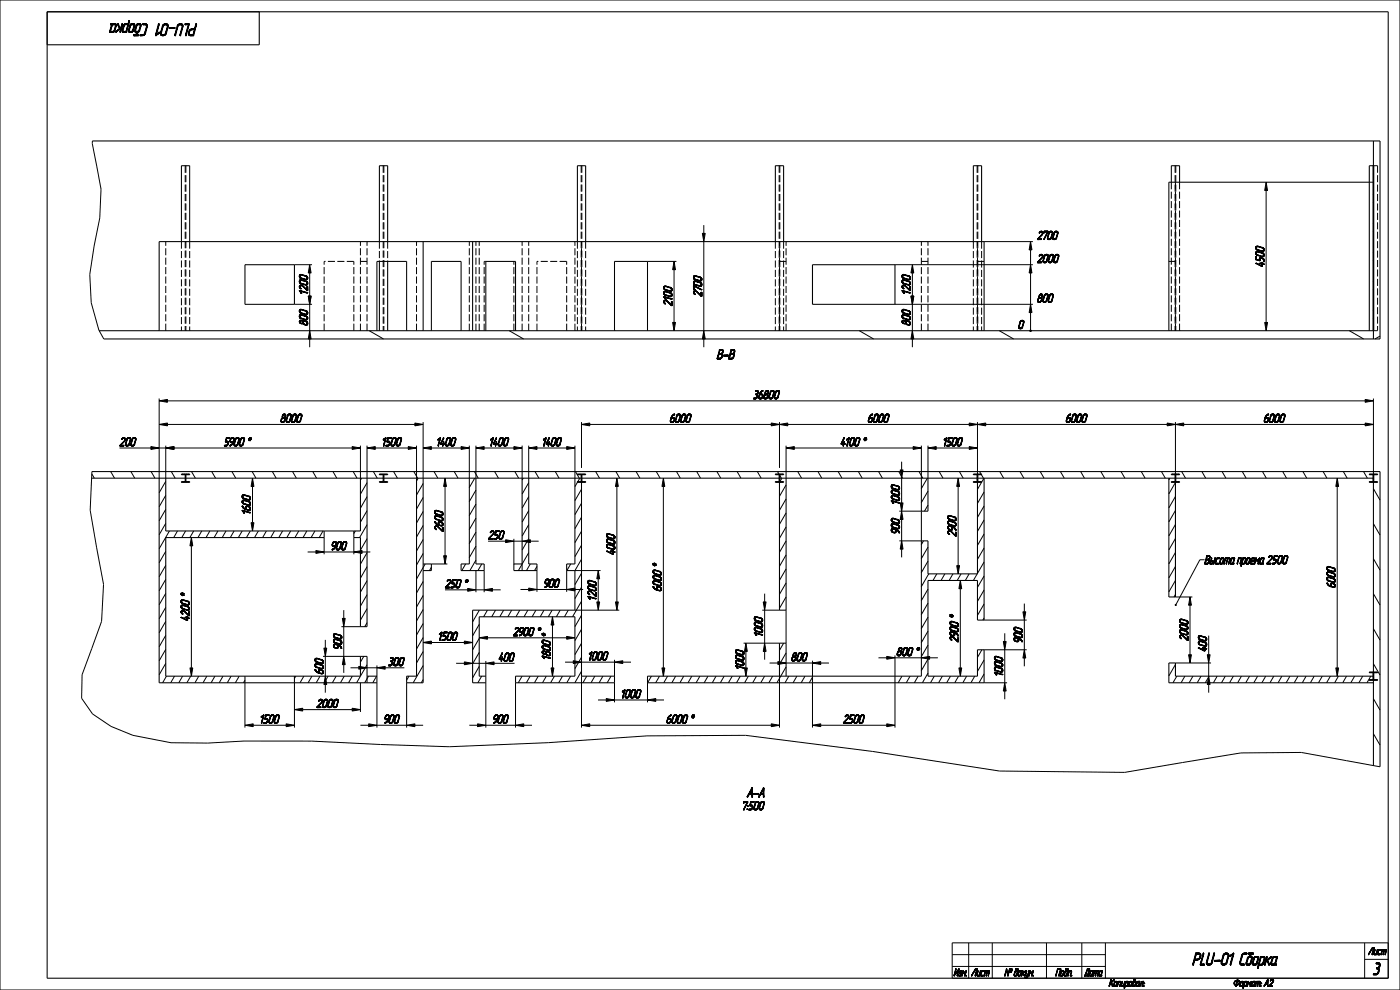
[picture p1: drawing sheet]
<svg xmlns="http://www.w3.org/2000/svg" width="594mm" height="420mm" viewBox="0 0 594 420" stroke-linecap="round" stroke-linejoin="round" font-family="sans-serif">
<defs><g id="words">
<g font-size="7.3">
<text x="67.2" y="10.1" transform="rotate(-180 67.2 10.1)">Сборка</text>
<text x="87.4" y="10.1" transform="rotate(-180 87.4 10.1)">PLU-01</text>
<text x="502.1" y="409.4">PLU-01</text>
<text x="521.3" y="409.4">Сборка</text>
<text x="581.9" y="413.5">3</text>
</g>
<g font-size="5.9">
<text x="301.6" y="152.3">B-B</text>
<text x="313.4" y="338.2">A-A</text>
</g>
<g font-size="5.1">
<text x="440" y="101.6">2700</text>
<text x="440" y="111.4">2000</text>
<text x="536.3" y="113.2" transform="rotate(-90 536.3 113.2)">4500</text>
<text x="130.5" y="125" transform="rotate(-90 130.5 125)">1200</text>
<text x="297.7" y="125.9" transform="rotate(-90 297.7 125.9)">2700</text>
<text x="386.2" y="125" transform="rotate(-90 386.2 125)">1200</text>
<text x="285.1" y="129.9" transform="rotate(-90 285.1 129.9)">2100</text>
<text x="440" y="128.2">800</text>
<text x="130.5" y="138.2" transform="rotate(-90 130.5 138.2)">800</text>
<text x="386.2" y="138.2" transform="rotate(-90 386.2 138.2)">800</text>
<text x="432" y="139.4">0</text>
<text x="319.5" y="169.2">36800</text>
<text x="118.9" y="179.2">8000</text>
<text x="284.2" y="179.2">6000</text>
<text x="368.2" y="179.2">6000</text>
<text x="452.2" y="179.2">6000</text>
<text x="536.2" y="179.2">6000</text>
<text x="50.7" y="189.2">200</text>
<text x="95" y="189.2">5900*</text>
<text x="162.1" y="189.2">1500</text>
<text x="185.2" y="189.2">1400</text>
<text x="207.6" y="189.2">1400</text>
<text x="230" y="189.2">1400</text>
<text x="356.6" y="189.2">4100*</text>
<text x="400.1" y="189.2">1500</text>
<text x="381.7" y="214.1" transform="rotate(-90 381.7 214.1)">1000</text>
<text x="106.3" y="218.2" transform="rotate(-90 106.3 218.2)">1600</text>
<text x="188" y="225.6" transform="rotate(-90 188 225.6)">2600</text>
<text x="381.7" y="226.5" transform="rotate(-90 381.7 226.5)">900</text>
<text x="405.6" y="227.6" transform="rotate(-90 405.6 227.6)">2900</text>
<text x="140.5" y="233.3">900</text>
<text x="207.1" y="228.7">250</text>
<text x="260.9" y="235.3" transform="rotate(-90 260.9 235.3)">4000</text>
<text x="511.1" y="239.2">Высота проема 2500</text>
<text x="188.8" y="249.4">250*</text>
<text x="230.8" y="249.2">900</text>
<text x="280.6" y="250.9" transform="rotate(-90 280.6 250.9)">6000*</text>
<text x="566.5" y="249.4" transform="rotate(-90 566.5 249.4)">6000</text>
<text x="252.9" y="254.7" transform="rotate(-90 252.9 254.7)">1200</text>
<text x="80.3" y="263.4" transform="rotate(-90 80.3 263.4)">4200*</text>
<text x="217.7" y="269.7">2900*</text>
<text x="145" y="275.5" transform="rotate(-90 145 275.5)">900</text>
<text x="185.9" y="271.7">1500</text>
<text x="323.6" y="270.1" transform="rotate(-90 323.6 270.1)">1000</text>
<text x="406.6" y="272.5" transform="rotate(-90 406.6 272.5)">2900*</text>
<text x="433.7" y="272.7" transform="rotate(-90 433.7 272.7)">900</text>
<text x="504" y="271.9" transform="rotate(-90 504 271.9)">2000</text>
<text x="211.6" y="280.5">400</text>
<text x="233.5" y="280" transform="rotate(-90 233.5 280)">1800*</text>
<text x="249.5" y="280">1000</text>
<text x="335.6" y="280.4">800</text>
<text x="380.4" y="278.2">800*</text>
<text x="512" y="276.4" transform="rotate(-90 512 276.4)">400</text>
<text x="137.2" y="286.1" transform="rotate(-90 137.2 286.1)">600</text>
<text x="164.6" y="282.4">300</text>
<text x="315.6" y="284.1" transform="rotate(-90 315.6 284.1)">1000</text>
<text x="425.4" y="286.9" transform="rotate(-90 425.4 286.9)">1000</text>
<text x="263.5" y="296.1">1000</text>
<text x="134.3" y="300.2">2000</text>
<text x="110.3" y="306.8">1500</text>
<text x="162.9" y="306.8">900</text>
<text x="209.1" y="306.8">900</text>
<text x="282.7" y="306.8">6000*</text>
<text x="357.7" y="306.8">2500</text>
<text x="311.5" y="343.6">7:500</text>
</g>
<g font-size="4.4">
<text x="580.6" y="405">Лист</text>
<text x="402.6" y="414">Изм.</text>
<text x="411" y="414">Лист</text>
<text x="422.5" y="414">№ докум.</text>
<text x="445.6" y="414">Подп.</text>
<text x="459.2" y="414">Дата</text>
<text x="470.5" y="418.5">Копировал:</text>
<text x="537.4" y="418.5">Формат: А2</text>
</g>
</g></defs>
<g fill="#000">
<path d="M537.2 77.3l.6 3.5h-1.2zM286 110.9l.6 3.5h-1.2zM298 99h1.2l-.6 3.5zM437.2 112.3l.6 3.5h-1.2zM437.2 102.5l.6 3.5h-1.2zM130.8 125.6h1.2l-.6 3.5zM386.5 125.6h1.2l-.6 3.5zM437.2 129.1l.6 3.5h-1.2zM131.4 140.3l.6 3.5h-1.2zM285.4 136.8h1.2l-.6 3.5zM298.6 140.3l.6 3.5h-1.2zM387.1 140.3l.6 3.5h-1.2z"/>
<path d="M437 140.2l.4-.1v.4zM536.6 136.8h1.2l-.6 3.5zM67.5 170.1l3.5-.6v1.2zM579.2 169.5l3.5 .6-3.5 .6zM67.5 180.1l3.5-.6v1.2zM64 189.5l3.5 .6-3.5 .6zM70.3 190.1l3.5-.6v1.2zM149.4 189.5l3.5 .6-3.5 .6zM155.7 190.1l3.5-.6v1.2zM173.2 189.5l3.5 .6-3.5 .6zM179.5 190.1l3.5-.6v1.2zM176 179.5l3.5 .6-3.5 .6z"/>
<path d="M195.6 189.5l3.5 .6-3.5 .6zM201.9 190.1l3.5-.6v1.2zM218 189.5l3.5 .6-3.5 .6zM224.3 190.1l3.5-.6v1.2zM240.4 189.5l3.5 .6-3.5 .6zM246.7 180.1l3.5-.6v1.2zM330.7 180.1l3.5-.6v1.2zM327.2 179.5l3.5 .6-3.5 .6zM333.5 190.1l3.5-.6v1.2zM387.4 189.5l3.5 .6-3.5 .6zM393.7 190.1l3.5-.6v1.2zM414.7 180.1l3.5-.6v1.2z"/>
<path d="M411.2 179.5l3.5 .6-3.5 .6zM411.2 189.5l3.5 .6-3.5 .6zM498.7 180.1l3.5-.6v1.2zM495.2 179.5l3.5 .6-3.5 .6zM579.2 179.5l3.5 .6-3.5 .6zM107.1 202.9l.6 3.5h-1.2zM188.8 202.9l.6 3.5h-1.2zM261.7 202.9l.6 3.5h-1.2zM281.5 202.9l.6 3.5h-1.2zM381.9 213.4h1.2l-.6 3.5zM381.9 199.4h1.2l-.6 3.5zM406.5 202.9l.6 3.5h-1.2z"/>
<path d="M567.4 202.9l.6 3.5h-1.2zM81.2 228.1l.6 3.5h-1.2zM106.5 221.8h1.2l-.6 3.5zM134 233.6l3.5 .6-3.5 .6zM150.1 234.2l3.5-.6v1.2zM188.2 235.8h1.2l-.6 3.5zM214.5 229l3.5 .6-3.5 .6zM221.5 229.6l3.5-.6v1.2zM382.5 229.5l.6 3.5h-1.2zM198.4 249.6l3.5 .6-3.5 .6zM205.4 250.2l3.5-.6v1.2zM224.3 249.5l3.5 .6-3.5 .6z"/>
<path d="M240.4 250.1l3.5-.6v1.2zM253.2 255.4h1.2l-.6 3.5zM261.1 255.4h1.2l-.6 3.5zM323.8 255.4h1.2l-.6 3.5zM405.9 240h1.2l-.6 3.5zM407.5 246.3l.6 3.5h-1.2zM498.6 256.6l.4-.1v.4zM504.9 253.3l.6 3.5h-1.2zM137.4 275h1.2l-.6 3.5zM145.3 262.4h1.2l-.6 3.5zM145.9 278.5l.6 3.5h-1.2zM179.5 272.6l3.5-.6v1.2z"/>
<path d="M197 272l3.5 .6-3.5 .6zM203.3 270.6l3.5-.6v1.2zM234.4 261.7l.6 3.5h-1.2zM240.4 270l3.5 .6-3.5 .6zM324.4 272.9l.6 3.5h-1.2zM376.2 278.5l3.5 .6-3.5 .6zM390.9 279.1l3.5-.6v1.2zM425.7 272.2h1.2l-.6 3.5zM434.6 275.7l.6 3.5h-1.2zM434 259.6h1.2l-.6 3.5zM80.6 283.4h1.2l-.6 3.5zM138 286.9l.6 3.5h-1.2z"/>
<path d="M152.2 282.7l3.5 .6-3.5 .6zM159.9 283.3l3.5-.6v1.2zM197 280.8l3.5 .6-3.5 .6zM206.1 281.4l3.5-.6v1.2zM233.8 283.4h1.2l-.6 3.5zM243.2 280.3l3.5 .6-3.5 .6zM257.2 296.4l3.5 .6-3.5 .6zM260.7 280.9l3.5-.6v1.2zM274.7 297l3.5-.6v1.2zM280.9 283.4h1.2l-.6 3.5zM315.9 283.4h1.2l-.6 3.5zM330 280.7l3.5 .6-3.5 .6z"/>
<path d="M344.7 281.3l3.5-.6v1.2zM406.9 283.4h1.2l-.6 3.5zM426.3 289.7l.6 3.5h-1.2zM504.3 277.8h1.2l-.6 3.5zM512.8 286.9l.6 3.5h-1.2zM512.2 277.8h1.2l-.6 3.5zM566.8 283.4h1.2l-.6 3.5zM103.9 307.7l3.5-.6v1.2zM121.4 307.1l3.5 .6-3.5 .6zM124.9 301.1l3.5-.6v1.2zM149.4 300.5l3.5 .6-3.5 .6zM156.4 307.1l3.5 .6-3.5 .6z"/>
<path d="M172.5 307.7l3.5-.6v1.2zM202.6 307.1l3.5 .6-3.5 .6zM218.7 307.7l3.5-.6v1.2zM246.7 307.7l3.5-.6v1.2zM327.2 307.1l3.5 .6-3.5 .6zM344.7 307.7l3.5-.6v1.2zM376.2 307.1l3.5 .6-3.5 .6zM523.5 417.1l.3-.1zM523.5 417.2l.3-.1zM523.5 417.3h.3zM523.6 417l.2-.2zM523.6 417.5h.3z"/>
<path d="M523.6 416.8l.3-.1zM523.6 417.6h.4zM523.7 416.6l.3-.1zM523.7 417.6h.5zM523.8 416.5l.2-.1zM523.5 417.1h.3zM523.5 417.2l.3 .1zM523.6 417h.2zM523.6 416.8v.2zM523.9 416.3l.4-.1zM523.6 416.8l.3-.2zM523.7 416.6h.2z"/>
<path d="M523.9 417.8h1.3zM524 416.2h.5zM523.8 416.5l.4-.2zM523.9 416.3h.3zM523.8 417.7h.5zM524.2 416.1h1.6zM524.1 417.9l.9-.1zM523.8 417.7h.7zM524.6 417.9l-.3 .5zM524.3 418.5l.2-.1zM524.4 416h1.3zM523.9 416.3l.5-.1z"/>
<path d="M524 416.2h.4zM524.2 417.9l.8-.1zM525.1 416.2l-.4 1.5h-.2zM523.8 417.7h.9zM524.5 415.9h1zM524.3 418.4h.2zM524.5 416.2l1.3-.1zM524.4 417.9l.6-.1zM524.4 417.9l-.1 .5zM523.8 417.7h1.1zM524.6 416.2l1.2-.1zM524.6 417.9l.4-.1z"/>
<path d="M525.2 415.6l-.3 .3zM524.5 415.9h.6zM524.5 415.9h.4zM524.9 417.7l.6-.1zM525 415.6h.2zM524.9 416.2l.9-.1zM524.9 416.2h.2l-.6 1.5zM524.5 415.9h.8zM524.1 417.9l1-.1zM523.9 417.8h1.2zM525.2 417.6l.5-.1zM525 415.6h.2l-.3 .3z"/>
<path d="M525.1 416.2l.7-.1zM523.8 417.7h1.6zM523.9 417.8l1.5-.1zM525.3 416.2l.5-.1zM525.4 416.2h.5zM525.5 417.3h.3zM525.4 417.5l.4-.2zM524.4 416l1.1-.1zM525 417.6h.5zM525.6 417.3l.3-.1zM525.5 416.2h.4zM525.6 416.2l.4 .1z"/>
<path d="M524.2 416.1l1.5-.1zM525.7 417.1l.2-.1zM525.3 417.5h.4zM525.7 416.3l.3 .1zM525.7 417l.3-.2zM525.8 416.4l.2 .1zM525.8 416.8l.2-.1zM524 416.2l1.8-.1zM525.8 416.6l.2-.1zM525.8 416.7l.2-.1zM525.7 417.1l.2 .1zM525.8 416.8h.2l-.3 .2z"/>
<path d="M526.6 416.8l-.4 1.3h-.2zM526 418.2h.3zM526 418.3h.4zM525.8 416.6h.2zM525.8 416.7h.2zM526.1 418.4l1.1-.1zM526.1 418.5l1-.1zM526.2 418.5h.8zM526 418.2l.2-.1zM526 418.1h.2zM526 418.3h.3zM526.3 416.8l.3-.1z"/>
<path d="M526.3 418.5h.6zM526.4 416.7l.3-.1zM526.4 416.6h.3zM526.1 418.4l.7-.1zM526.5 416.5l1-.1zM526.5 416.5h1.1zM526.3 416.8h.3l-.6 1.3zM526.4 416.7h.2zM526.7 416.4h.8zM526.5 416.6l1.1-.1zM526.4 416.6h.4zM526.8 418.3l.4-.1z"/>
<path d="M526.7 416.4h.6zM526.2 418.5h.7zM527 418.2h.3zM526.1 418.5h.9zM527.1 418.2l.2-.1zM527.6 416.8l-.3 1.3h-.2zM526.1 418.4h1zM526.8 416.6l.8-.1zM527.2 416.6h.4zM526.9 418.3l.3-.1zM526.7 416.4h.7zM527.1 418.1h.2z"/>
<path d="M527.7 418.5l-.3 .7zM527.3 416.6h.3zM527.4 416.6h.2zM527.4 416.7h.2zM527.4 416.8l.2-.1zM526.6 416.4h.9zM527.4 416.6l.2 .1zM527.4 416.8h.2l-.5 1.3zM527.8 418.3h.6l-.7 .2zM527.8 418.3l-.4 .9zM528 416.5h1.2zM528.1 416.4h1z"/>
<path d="M528.1 416.4h.8zM528.2 416.6l-.8 2.6zM528 416.5l-.6 2.7zM527.7 418.5h.9zM527.7 418.5l.8-.2zM528.5 418.3l.4-.1zM527.7 418.5l1.1-.2zM528.6 418.2h.3zM527.7 418.5h1zM528.7 418.2l.2-.1zM529.3 416.8l-.4 1.3h-.2zM527.7 418.5l1-.1z"/>
<path d="M528.2 416.6l1-.1zM528.9 416.6h.4zM528.7 418.2h.2zM528.1 416.4h.9zM528.7 418.1h.2zM529 416.6h.3zM529 416.7h.3zM529 416.8l.3-.1zM529.7 416.8l-.6 1.6zM529.1 418.4h.2zM529 416.6l.3 .1zM529 416.8h.3l-.6 1.3z"/>
<path d="M529.5 416.5l.3-.1-.1 .4zM529.8 416.4l.3 .8-.4-.4zM529.5 416.5l.2 .3-.6 1.6zM530.1 417.2l.6-.4-.8 .7zM529.9 417.5l.8-.7zM529.7 416.8l.4 .4-.2 .3zM531.1 416.5l-.8 1.9zM531.1 416.5l-.5 1.9h-.3zM530.3 418.5l.3-.1zM530.3 418.4h.3zM531.5 416.8l-.4 1.3h-.2zM530.9 418.2h.3z"/>
<path d="M530.9 418.3h.4zM530.1 417.2l1-.8zM530.9 416.4l-.8 .8zM530.1 417.2l1-.7zM531 418.5l.9-.1zM531.1 418.5l.8-.1zM530.9 418.2l.2-.1zM530.9 418.1h.2zM530.9 418.3h.3zM531.2 416.8l.3-.1zM531.2 418.5h.7zM531.3 416.7l.3-.1z"/>
<path d="M531.3 416.6h.3zM530.9 418.4l.8-.1zM531.4 416.6l1.2-.1zM531.2 416.8h.3l-.6 1.3zM531.3 416.7h.2zM531.5 416.4h1.1zM531.6 416.4h1zM531.3 416.6h.4zM531.4 416.6h.3zM531.7 418.3h.6zM530.9 418.4l1.4-.1zM531.6 416.4h.9z"/>
<path d="M531.8 418.3l.4-.1zM531.8 418.3h.4zM531.1 418.5h.8zM532 418.2h.2zM532.4 416.6l.2-.1-.6 1.6zM532.6 416.5l-.4 1.6h-.2zM530.9 418.4h1.5zM532 418.4h.4zM531 418.5l1-.1zM530.9 418.4h1.1zM532.1 418.4h.3zM532.1 418.5l.3-.1z"/>
<path d="M532 418.2l.2-.1zM532 418.1h.2zM531.9 418.2h.3zM531.7 418.3h.5zM530.9 418.4l1.5-.1zM532.1 418.5h.2zM531.7 416.6l.9-.1zM533.2 416.6l-.5 1.8h-.2zM532.5 418.4h.2zM532.5 418.5h.2zM531.4 416.5l1.2-.1zM532.5 418.4l.2 .1z"/>
<path d="M533 416.5h1.8zM533 416.4h1.7zM533 416.4h1.5zM533 416.5l-.5 1.9zM534 416.6l-.6 1.8zM533.4 418.5l.2-.1zM533.4 418.5h.2zM533.2 416.6l1.6-.1zM533.8 416.6l1-.1zM533.8 416.6h.2l-.6 1.8zM534.2 418.5l.2-.1zM534.8 416.8l-.6 1.6z"/>
<path d="M534 416.6l.8-.1zM534.5 416.6h.3zM533 416.4h1.6zM534.6 416.6l.3 .1zM534.6 416.7h.3zM534.6 416.8l.3-.1zM534.6 416.8l-.4 1.6zM534.8 418.3h.3zM534.9 418.3l.2-.1zM535.1 417.2h.3zM535.1 417.3l.2-.1z"/>
</g>
<g fill="none" stroke="#000" stroke-width=".42">
<path d="M0 0h594v420h-594zM39.2 59.8l-.1 1 3.8 19.4-.6 12.2-2.4 12-1.8 12.1 .6 11.9 3.2 11.6 2.1 3.8M537.2 77.3l.6 3.5h-1.2zM582.7 70.3l-.1 .1M582.9 73.7l-.3 .2M298 99h1.2l-.6 3.5zM298.6 95.5v3.5M537.2 80.8v56M582.9 82.4l-.3 .3M582.9 85.9l-.3 .3M582.9 94.7l-.3 .2M582.9 98.2l-.3 .2"/>
<path d="M124.9 112.3h7.5M131.4 115.8v9.8M274.7 110.9h12.3M286 110.9l.6 3.5h-1.2zM286 114.4v22.4M298.6 102.5v37.8M379.7 112.3h58.5M387.1 115.8v9.8M417.5 102.5h20.7M437.2 112.3l.6 3.5h-1.2zM437.2 102.5l.6 3.5h-1.2zM437.2 106v34.3"/>
<path d="M582.9 106.9l-.3 .3M582.9 110.4l-.3 .3M582.9 119.2l-.3 .3M124.9 129.1h7.5M130.8 125.6h1.2l-.6 3.5zM131.4 129.1v18.2M285.4 136.8h1.2l-.6 3.5zM379.7 129.1h58.5M386.5 125.6h1.2l-.6 3.5zM387.1 129.1v18.2M437.2 129.1l.6 3.5h-1.2zM536.6 136.8h1.2l-.6 3.5z"/>
<path d="M582.9 122.7l-.3 .3M582.9 131.4l-.3 .3M582.9 134.9l-.3 .3M131.4 140.3l.6 3.5h-1.2zM156.7 140.3l6 3.5M216.1 140.3l6 3.5M298.6 140.3l.6 3.5h-1.2zM298.6 143.8v3.5M364.6 140.3l6 3.5M387.1 140.3l.6 3.5h-1.2zM424 140.3l6.1 3.5M437 140.2l.4-.1v.4z"/>
<path d="M572.5 140.3l6.1 3.5M585.5 142.6l-2.1 1.2M67.5 170.1l3.5-.6v1.2zM67.5 169.1v33.8M71 170.1h508.2M176 179.5l3.5 .6-3.5 .6zM179.5 179.1v23.8M246.7 179.1v19.4M327.2 179.5l3.5 .6-3.5 .6zM330.7 179.1v19.4M411.2 179.5l3.5 .6-3.5 .6zM414.7 179.1v23.8"/>
<path d="M495.2 179.5l3.5 .6-3.5 .6zM498.7 179.1v23.8M579.2 169.5l3.5 .6-3.5 .6zM579.2 179.5l3.5 .6-3.5 .6zM582.7 169.1v33.8M50.7 190.1h19.6M64 189.5l3.5 .6-3.5 .6zM67.5 180.1l3.5-.6v1.2zM70.3 190.1l3.5-.6v1.2zM70.3 189.1v13.8M71 180.1h105M73.8 190.1h75.6"/>
<path d="M149.4 189.5l3.5 .6-3.5 .6zM152.9 189.1v13.8M155.7 190.1l3.5-.6v1.2zM155.7 189.1v13.8M159.2 190.1h14M173.2 189.5l3.5 .6-3.5 .6zM176.7 189.1v13.8M179.5 190.1l3.5-.6v1.2zM183 190.1h12.6M195.6 189.5l3.5 .6-3.5 .6zM199.1 189.1v13.8M201.9 190.1l3.5-.6v1.2z"/>
<path d="M201.9 189.1v13.8M205.4 190.1h12.6M218 189.5l3.5 .6-3.5 .6zM221.5 189.1v13.8M224.3 190.1l3.5-.6v1.2zM224.3 189.1v13.8M227.8 190.1h12.6M240.4 189.5l3.5 .6-3.5 .6zM243.9 189.1v13.8M246.7 180.1l3.5-.6v1.2zM250.2 180.1h77M330.7 180.1l3.5-.6v1.2z"/>
<path d="M333.5 190.1l3.5-.6v1.2zM333.5 189.1v13.8M334.2 180.1h77M337 190.1h50.4M381.9 199.4h1.2l-.6 3.5zM382.5 195.9v3.5M387.4 189.5l3.5 .6-3.5 .6zM390.9 189.1v13.8M393.7 190.1l3.5-.6v1.2zM393.7 189.1v13.8M397.2 190.1h14M411.2 189.5l3.5 .6-3.5 .6z"/>
<path d="M414.7 180.1l3.5-.6v1.2zM418.2 180.1h77M498.7 180.1l3.5-.6v1.2zM502.2 180.1h77M39 201l1 1.9M39 200.1l-.7 16.3 5.6 31.5-.8 15.7-8.3 22.6-.2 10 4.7 6.7 7.8 5.3 9.3 3.8 16.2 3.1 15.6 .1 15.4-.8h28.7l29.1 1.4 29.2 1 42-1.7 41.9-2.9 41.9-.2 53.9 6.8 53.8 8.3 53.1 .6 49.3-8.3 25.6-.2 33.4 6.1M47 200.1l1.6 2.8M55.5 200.1l1.7 2.8M64.1 200.1l1.6 2.8M67.7 202.9l-.2 .2M70.3 204.2l-2.8 4.9M70.3 210.1l-2.8 4.9"/>
<path d="M70.3 216.1l-2.8 4.8M72.7 200.1l1.6 2.8M77 204.6h.1M77 204.4l.3 .2M77 201.3l.2 .1M77.3 201.1l.5 .3M77.3 204.3l.5 .3M77.5 201.1l.5 .3M77.6 204.3l.4 .3M78.1 201.1l.8 .5M78.1 204.3l.5 .3M78.3 201.1l.6 .3"/>
<path d="M78.3 204.3l.5 .3M78.6 204.1l.8 .5M78.6 204l.3 .2M78.6 203.7l.3 .2M78.6 203.6l.3 .1M78.6 203.2l.3 .2M78.6 203.1l.3 .2M78.6 202.8l.3 .1M78.6 202.7l.3 .1M78.6 202.3l.3 .2M78.6 202.2l.3 .2M78.6 201.9l.3 .1"/>
<path d="M78.6 201.7l.3 .2M78.8 201.1l.5 .3M79.1 201.1l.5 .3M79.1 204.3l.5 .3M79.6 201.1l.5 .3M79.7 204.3l.5 .3M79.9 201.1l.4 .3M79.9 204.3l.5 .3M80.4 201.1h.1M81.3 200.1l1.6 2.8M89.8 200.1l1.7 2.8M98.4 200.1l1.6 2.8"/>
<path d="M107 200.1l1.6 2.8M107.1 202.9l.6 3.5h-1.2zM107.1 206.4v15.4M115.6 200.1l1.6 2.8M124.1 200.1l1.6 2.8M132.7 200.1l1.6 2.8M141.3 200.1l1.6 2.8M149.9 200.1l1.6 2.8M153.4 202.9l-.5 .8M155.7 204.8l-2.8 4.8M155.7 210.7l-2.8 4.9M155.7 216.7l-2.8 4.8"/>
<path d="M158.4 200.1l1.6 2.8M161 201.1v.1M161.1 204.3l-.1 .2M161.1 201.1l-.1 .3M161.4 204.3l-.1 .3M161.5 201.1l-.2 .3M161.6 204.3l-.2 .3M161.6 201.1l-.2 .3M161.9 204.3l-.2 .3M161.9 201.1l-.1 .3M162 204.3l-.2 .3M162 201.1l-.1 .3"/>
<path d="M162.3 204.3l-.1 .3M162.4 201.1l-.2 .3M162.5 204.3l-.2 .3M162.5 201.1l-.2 .3M162.8 201.1l-.2 .4M162.9 201.8l-.3 .5M162.9 202.1l-.3 .4M162.9 202.6l-.3 .5M162.9 202.8l-.3 .5M162.9 203.4l-.3 .5M162.9 203.6l-.3 .5M162.9 204.2l-.3 .4"/>
<path d="M162.9 204.3l-.1 .3M163 201.1l-.4 .7M163.2 204.3l-.1 .3M163.3 201.1l-.2 .3M163.4 204.3l-.2 .3M163.4 201.1l-.1 .3M163.7 204.3l-.2 .3M163.7 201.1l-.1 .3M163.8 204.3l-.1 .3M163.9 201.1l-.2 .3M164.2 204.3l-.2 .3M164.2 201.1l-.2 .3"/>
<path d="M164.3 204.3l-.2 .3M164.3 201.1l-.1 .3M164.5 204.6h-.1M167 200.1l1.6 2.8M175.6 200.1l1.6 2.8M177.4 202.9l-.7 1.2M179.5 205.1l-2.8 4.9M179.5 211.1l-2.8 4.8M179.5 217l-2.8 4.9M184.1 200.1l1.7 2.8M188.8 202.9l.6 3.5h-1.2zM188.8 206.4v29.4"/>
<path d="M192.7 200.1l1.6 2.8M201.3 200.1l1.6 2.8M201.4 202.9l-2.3 3.9M201.9 207.9l-2.8 4.9M201.9 213.9l-2.8 4.8M201.9 219.8l-2.8 4.9M209.9 200.1l1.6 2.8M218.4 200.1l1.7 2.8M222 202.9l-.5 .8M224.3 204.8l-2.8 4.8M224.3 210.7l-2.8 4.9M224.3 216.6l-2.8 4.9"/>
<path d="M227 200.1l1.6 2.8M235.6 200.1l1.6 2.8M244.2 200.1l1.6 2.8M245 204.5l.1 .1M245 201.1l.3 .3M245 204.3l.3 .3M245.1 201.1l.3 .3M245.4 204.3l.3 .3M245.5 201.1l.3 .3M245.6 204.3l.3 .3M245.7 201.1l.3 .3M246 204.3l.2 .3"/>
<path d="M246 202.9l-2.1 3.6M246.1 201.1l.3 .3M246.1 204.3l.3 .3M246.2 201.1l.7 .6M246.5 204.3l.3 .3M246.6 204.2l.4 .4M246.6 203.8l.3 .3M246.6 203.7l.3 .3M246.6 203.3l.3 .3M246.6 203.1l.3 .3M246.6 202.7l.3 .3M246.6 202.6l.3 .2"/>
<path d="M246.6 202.2l.3 .2M246.6 202l.3 .3M246.6 201.6l.3 .3M246.6 201.1l.3 .3M246.7 207.5l-2.8 4.9M246.7 213.5l-2.8 4.8M246.7 219.4l-2.8 4.9M246.8 201.1l.3 .3M247.1 204.3l.3 .3M247.2 201.1l.3 .3M247.2 204.3l.3 .3M247.4 201.1l.2 .3"/>
<path d="M247.6 204.3l.3 .3M247.8 201.1l.2 .3M247.8 204.3l.3 .3M247.9 201.1l.3 .3M248.2 204.3l.3 .3M248.3 201.1l.2 .2M248.4 204.3l.1 .2M252.7 200.1l1.7 2.8M261.3 200.1l1.6 2.8M261.7 202.9l.6 3.5h-1.2zM261.7 206.4v49M269.9 200.1l1.6 2.8"/>
<path d="M278.5 200.1l1.6 2.8M281.5 202.9l.6 3.5h-1.2zM281.5 206.4v77M287 200.1l1.6 2.8M295.6 200.1l1.6 2.8M304.2 200.1l1.6 2.8M312.8 200.1l1.6 2.8M321.3 200.1l1.6 2.8M329 201.1h.1M329.2 204.3l-.2 .2M329.3 201.1l-.3 .2M329.8 204.3l-.5 .3"/>
<path d="M329.8 201.1l-.5 .3M329.9 200.1l1.6 2.8M330 204.3l-.5 .3M330 201.1l-.4 .3M330.5 204.3l-.4 .3M330.6 201.1l-.5 .3M330.8 201.1l-.5 .3M330.9 201.5l-.3 .2M330.9 201.9l-.3 .1M330.9 202l-.3 .2M330.9 202.3l-.3 .2M330.9 202.5l-.3 .1"/>
<path d="M330.9 202.8l-.3 .1M330.9 202.9l-.3 .2M330.9 203.2l-.3 .2M330.9 203.4l-.3 .1M330.9 203.7l-.3 .2M330.9 203.8l-.3 .2M330.9 204.1l-.3 .2M330.9 204.3l-.6 .3M331.3 204.3l-.5 .3M331.4 201.1l-.8 .5M331.6 204.3l-.5 .3M331.6 201.1l-.5 .3"/>
<path d="M331.7 202.9l-1 1.7M332.1 204.3l-.5 .3M332.2 201.1l-.5 .3M332.3 204.3l-.4 .3M332.4 201.1l-.5 .3M332.5 204.6h-.1M333.5 205.7l-2.8 4.9M333.5 211.6l-2.8 4.9M333.5 217.6l-2.8 4.8M338.5 200.1l1.6 2.8M347 200.1l1.7 2.8M355.6 200.1l1.6 2.8"/>
<path d="M364.2 200.1l1.6 2.8M372.8 200.1l1.6 2.8M381.3 200.1l1.7 2.8M381.5 216.9h9.4v12.6h-9.4M381.9 213.4h1.2l-.6 3.5zM382.5 202.9v14M389.9 200.1l1.6 2.8M393.5 202.9l-2.6 4.4M393.7 208.4l-2.8 4.8M393.7 214.3l-1.5 2.6M398.5 200.1l1.6 2.8M406.5 202.9l.6 3.5h-1.2z"/>
<path d="M406.5 206.4v33.6M407.1 200.1l1.6 2.8M413 204.6h.1M413 201.2l.1 .2M413 204.3l.1 .3M413.3 201.1l.1 .3M413.3 204.3l.2 .3M413.4 201.1l.2 .3M413.4 204.3l.2 .3M413.7 201.1l.2 .3M413.8 204.3l.1 .3M413.8 201.1l.2 .3"/>
<path d="M413.9 204.3l.1 .3M414.2 201.1l.1 .3M414.2 204.3l.2 .3M414.3 201.1l.2 .3M414.3 204.3l.2 .3M414.6 204.2l.2 .4M414.6 204l.4 .6M414.6 203.4l.3 .5M414.6 203.2l.3 .5M414.6 202.6l.3 .5M414.6 202.4l.3 .5M414.6 201.8l.3 .5"/>
<path d="M414.6 201.6l.3 .5M414.6 201.1l.3 .4M414.8 201.1l.1 .3M415.1 201.1l.1 .3M415.1 204.3l.2 .3M415.2 201.1l.2 .3M415.3 204.3l.1 .3M415.5 201.1l.2 .3M415.6 204.3l.1 .3M415.6 200.1l1.7 2.8M415.7 201.1l.1 .3M415.7 204.3l.2 .3"/>
<path d="M416 201.1l.2 .3M416 204.3l.2 .3M416.1 201.1l.2 .3M416.2 204.3l.1 .3M416.4 201.1l.1 .1M417.5 202.9l-2.8 4.7M417.5 208.7l-2.8 4.9M417.5 214.7l-2.8 4.8M424.2 200.1l1.6 2.8M432.8 200.1l1.6 2.8M441.4 200.1l1.6 2.8M449.9 200.1l1.6 2.8"/>
<path d="M458.5 200.1l1.6 2.8M467.1 200.1l1.6 2.8M475.7 200.1l1.6 2.8M484.2 200.1l1.6 2.8M492.8 200.1l1.6 2.8M496.4 202.9l-.5 .7M497 204.6h.1M497 204.4l.3 .2M497 201.3l.2 .1M497.3 201.1l.5 .3M497.3 204.3l.5 .3M497.5 201.1l.5 .3"/>
<path d="M497.6 204.3l.4 .3M498.1 201.1l.8 .5M498.1 204.3l.5 .3M498.3 201.1l.6 .3M498.3 204.3l.5 .3M498.6 204.1l.8 .5M498.6 204l.3 .2M498.6 203.7l.3 .2M498.6 203.6l.3 .1M498.6 203.2l.3 .2M498.6 203.1l.3 .2M498.6 202.8l.3 .1"/>
<path d="M498.6 202.7l.3 .1M498.6 202.3l.3 .2M498.6 202.2l.3 .2M498.6 201.9l.3 .1M498.6 201.7l.3 .2M498.7 204.7l-2.8 4.8M498.7 210.6l-2.8 4.9M498.7 216.6l-2.8 4.8M498.8 201.1l.5 .3M499.1 201.1l.5 .3M499.1 204.3l.5 .3M499.6 201.1l.5 .3"/>
<path d="M499.7 204.3l.5 .3M499.9 201.1l.4 .3M499.9 204.3l.5 .3M500.4 201.1h.1M501.4 200.1l1.6 2.8M509.9 200.1l1.7 2.8M518.5 200.1l1.6 2.8M527.1 200.1l1.6 2.8M535.7 200.1l1.6 2.8M544.2 200.1l1.7 2.8M552.8 200.1l1.6 2.8M561.4 200.1l1.6 2.8"/>
<path d="M567.4 202.9l.6 3.5h-1.2zM567.4 206.4v77M570 200.1l1.6 2.8M578.5 200.1l1.7 2.8M581.1 201.1l-.1 .2M581.3 204.3l-.3 .3M581.3 201.1l-.3 .3M581.4 204.3l-.3 .3M581.7 201.1l-.3 .3M581.8 204.3l-.3 .3M581.9 201.1l-.3 .3M582 204.3l-.3 .3"/>
<path d="M582.2 201.1l-.2 .3M582.4 204.3l-.3 .3M582.4 201.1l-.3 .3M582.7 207.3l2.8 4.9M582.8 201.1l-.3 .3M582.9 201.6l-.3 .3M582.9 201.8l-.3 .2M582.9 202.2l-.3 .2M582.9 202.3l-.3 .3M582.9 202.7l-.3 .3M582.9 202.9l-.3 .3M582.9 203.3l-.3 .3"/>
<path d="M582.9 203.4l-.3 .3M582.9 203.8l-.3 .3M582.9 204l-.7 .6M582.9 204.3l-.3 .3M583 201.1l-.4 .4M583.1 204.3l-.3 .3M583.4 201.1l-.3 .3M583.5 204.3l-.3 .3M583.5 201.1l-.3 .3M583.6 204.3l-.2 .3M583.9 201.1l-.3 .3M584 204.3l-.2 .3"/>
<path d="M584.1 201.1l-.3 .3M584.2 204.3l-.3 .3M584.5 201.1l-.3 .3M584.5 201.3l-.1 .1M584.5 204.5l-.2 .1M70.3 222l-2.8 4.9M70.3 233.9l-2.8 4.9M70.3 239.8l-2.8 4.9M71.9 225.3l-4.4 7.5M75.3 225.3l-1.6 2.8M78.7 225.3l-1.6 2.8M81.2 228.1l.6 3.5h-1.2z"/>
<path d="M81.2 231.6v51.8M82.2 225.3l-1.6 2.8M85.6 225.3l-1.6 2.8M89 225.3l-1.6 2.8M92.5 225.3l-1.7 2.8M95.9 225.3l-1.6 2.8M99.3 225.3l-1.6 2.8M102.8 225.3l-1.7 2.8M106.2 225.3l-1.6 2.8M106.5 221.8h1.2l-.6 3.5zM109.6 225.3l-1.6 2.8M113 225.3l-1.6 2.8"/>
<path d="M116.5 225.3l-1.6 2.8M119.9 225.3l-1.6 2.8M123.3 225.3l-1.6 2.8M126.8 225.3l-1.7 2.8M130.2 225.3l-1.6 2.8M130.5 234.2h3.5M133.6 225.3l-1.6 2.8M134 233.6l3.5 .6-3.5 .6zM137 225.3l-1.6 2.8M137.5 228.1v7.1M137.5 234.2h12.6M137.5 225.3h12.6"/>
<path d="M150.1 234.2l3.5-.6v1.2zM150.1 228.1v7.1M150.8 225.3l-.7 1.1M153.6 234.2h3.5M155.7 222.6l-3.1 5.5M155.7 228.5l-2.8 4.9M155.7 234.5l-2.8 4.8M179.5 239.3v2.8M179.5 223l-2.8 4.8M179.5 228.9l-2.8 4.9M179.5 234.8l-2.8 4.9M180.4 239.3l-3.7 6.3"/>
<path d="M183 239.3h6.8M188.2 235.8h1.2l-.6 3.5zM197.6 239.3l-1.7 2.8M201.9 225.7l-2.8 4.9M201.9 231.7l-2.8 4.8M201.9 237.6l-2.5 4.5M204.4 239.3l-1.6 2.8M214.5 229l3.5 .6-3.5 .6zM218 228.6v10.7M218 229.6h3.5M218.1 239.3l-.1 .1M221.5 229.6l3.5-.6v1.2z"/>
<path d="M221.5 239.3v2.8M224.3 222.6l-2.8 4.8M224.3 228.5l-2.8 4.9M224.3 234.5l-4.4 7.6M225 239.3l-1.6 2.8M225 229.6h3.5M242.1 239.3l-1.6 2.8M246.7 225.4l-2.8 4.8M246.7 231.3l-2.8 4.9M246.7 237.2l-2.8 4.9h10.9M333.5 223.5l-2.8 4.9M333.5 229.5l-2.8 4.8"/>
<path d="M333.5 235.4l-2.8 4.9M382.5 229.5l.6 3.5h-1.2zM382.5 220.4v16.1M391.8 229.5l-.9 1.5M393.7 232.1l-2.8 4.9M393.7 238.1l-2.8 4.8M405.9 240h1.2l-.6 3.5zM417.5 220.6l-2.8 4.8M417.5 226.5l-2.8 4.9M417.5 232.5l-2.8 4.8M417.5 238.4l-2.8 4.9M498.7 222.5l-2.8 4.9"/>
<path d="M498.7 228.5l-2.8 4.8M498.7 234.4l-2.8 4.8M511.1 237.5h-2l-10.1 18.9M582.7 237l2.8 4.9M582.7 222.2l2.8 4.8M70.3 245.8l-2.8 4.8M70.3 251.7l-2.8 4.9M70.3 257.7l-2.8 4.8M145.9 258.9v3.5M155.7 240.4l-2.8 4.9M155.7 246.4l-2.8 4.8M155.7 252.3l-2.8 4.9"/>
<path d="M155.7 258.2l-2.8 4.9M179.5 246.7l-2.8 4.9M179.5 252.7l-2.8 4.8M179.5 258.6l-2.8 4.9M183 240.7l-.8 1.4M188.8 250.2h9.6M198.4 249.6l3.5 .6-3.5 .6zM201.9 242.1v9.1M201.9 250.2h3.5M203.4 258.9l-2.9 4.9M205.4 250.2l3.5-.6v1.2zM205.4 242.1v9.1"/>
<path d="M206.8 258.9l-1.6 2.8M208.9 250.2h3.5M210.2 258.9l-1.6 2.8M213.7 258.9l-1.6 2.8M217.1 258.9l-1.6 2.8M220.5 258.9l-1.6 2.8M220.8 250.1h3.5M224 258.9l-1.7 2.8M224.3 249.5l3.5 .6-3.5 .6zM227.4 258.9l-1.6 2.8M227.8 242.1v9M227.8 240.3l-1 1.8"/>
<path d="M227.8 250.1h12.6M230.8 258.9l-1.6 2.8M234.2 258.9l-1.6 2.8M237.7 258.9l-1.6 2.8M240.4 250.1l3.5-.6v1.2zM240.4 242.1v9M241.1 258.9l-1.6 2.8M243.9 258.9h18.8M243.9 250.1h3.5M246.7 243.2l-2.8 4.8M246.7 249.1l-2.8 4.9M246.7 255.1l-3.8 6.6"/>
<path d="M253.2 255.4h1.2l-.6 3.5zM253.8 245.6v9.8M261.1 255.4h1.2l-.6 3.5zM323.4 258.9h7.3M323.8 255.4h1.2l-.6 3.5zM324.4 251.9v3.5M324.4 258.9v14M333.5 241.3l-2.8 4.9M333.5 247.3l-2.8 4.8M333.5 253.2l-2.8 4.9M333.5 258.9v14M393.7 249.9l-2.8 4.9"/>
<path d="M393.7 255.9l-2.8 4.8M394 243.5l-3.1 5.3M397.5 243.5l-1.7 2.8M400.9 243.5l-1.6 2.8M404.3 243.5l-1.6 2.8M407.5 246.3l.6 3.5h-1.2zM407.5 249.8v33.6M407.8 243.5l-1.7 2.8M411.2 243.5l-1.6 2.8M414.6 243.5l-1.6 2.8M417.5 244.4l-2.8 4.8M417.5 250.3l-2.8 4.8"/>
<path d="M417.5 256.2l-2.8 4.9M434 259.6h1.2l-.6 3.5zM434.6 256.1v3.5M498.6 256.6l.4-.1v.4zM498.7 253.3h7.2M498.7 240.3l-2.8 4.9M498.7 246.3l-2.8 4.8M498.7 252.2l-.6 1.1M504.9 253.3l.6 3.5h-1.2zM504.9 256.8v21M582.7 251.9l2.8 4.8M70.3 263.6l-2.8 4.9"/>
<path d="M70.3 269.5l-2.8 4.9M70.3 275.5l-2.8 4.8M137 278.5h15.9M137.4 275h1.2l-.6 3.5zM138 271.5v3.5M138 278.5v8.4M144.9 265.9h8M145.3 262.4h1.2l-.6 3.5zM145.9 278.5l.6 3.5h-1.2zM145.9 265.9v12.6M154.3 278.5l-1.4 2.4M155.7 264.2l-.9 1.7"/>
<path d="M179.5 272.6l3.5-.6v1.2zM179.5 264.5l-2.8 4.9M179.5 270.5l-2.8 4.8M179.5 276.4l-2.8 4.9M183 272.6h14M197 272l3.5 .6-3.5 .6zM203.3 270.6l3.5-.6v1.2zM203.3 264.9l-2.8 4.9M203.3 270.8l-2.8 4.9M203.3 276.8l-2.8 4.8M206.8 270.6h33.6M234.4 261.7l.6 3.5h-1.2z"/>
<path d="M234.4 265.2v18.2M240.4 270l3.5 .6-3.5 .6zM246.7 261l-2.8 4.9M246.7 266.9l-2.8 4.9M246.7 272.9l-2.8 4.8M246.7 278.8l-2.8 4.9M260.7 279.9v7M315.5 272.9h15.2M324.4 272.9l.6 3.5h-1.2zM324.4 276.4v3.5M332.5 272.9l-1.8 3M333.5 277l-2.8 4.8"/>
<path d="M372.7 279.1h3.5M376.2 278.5l3.5 .6-3.5 .6zM379.7 279.1h11.2M379.7 278.1v8.8M390.9 279.1l3.5-.6v1.2zM393.7 261.8l-2.8 4.9M393.7 267.8l-2.8 4.8M393.7 273.7l-2.8 4.8M393.7 279.6l-2.8 4.9M394.4 279.1h3.5M416.6 275.7l-1.9 3.2M417.5 275.7h18.1"/>
<path d="M417.5 263.1h18.1M417.5 262.2l-.5 .9M417.5 280l-2.8 4.8M425.7 272.2h1.2l-.6 3.5zM426.3 268.7v3.5M426.3 275.7v14M434.6 275.7l.6 3.5h-1.2zM434.6 263.1v12.6M434.6 279.2v3.5M504.3 277.8h1.2l-.6 3.5zM512.2 277.8h1.2l-.6 3.5zM582.7 266.7l2.8 4.9"/>
<path d="M70.3 281.4l-2.8 4.9M70.6 286.9l-1.6 2.8M74 286.9l-1.6 2.8M77.5 286.9l-1.6 2.8M80.6 283.4h1.2l-.6 3.5zM80.9 286.9l-1.6 2.8M84.3 286.9l-1.6 2.8M87.8 286.9l-1.7 2.8M91.2 286.9l-1.6 2.8M94.6 286.9l-1.6 2.8M98.1 286.9l-1.7 2.8M101.5 286.9l-1.6 2.8"/>
<path d="M103.9 289.7v19M103.9 288.6l-.6 1.1M124.9 289.7v19M125.5 286.9l-.6 .9M128.9 286.9l-1.6 2.8M132.3 286.9l-1.6 2.8M135.8 286.9l-1.6 2.8M138 286.9l.6 3.5h-1.2zM138 290.4v3.5M139.2 286.9l-1.6 2.8M142.6 286.9l-1.6 2.8M145.9 282v3.5"/>
<path d="M146.1 286.9l-1.7 2.8M148.7 283.3h3.5M149.5 286.9l-1.6 2.8M152.2 282.7l3.5 .6-3.5 .6zM152.9 289.7v12.4M155.7 286.9v2.8M155.7 282l-4.4 7.7M155.7 283.3h4.2M156.4 286.9l-1.7 2.8M159.8 286.9l-1.6 2.8M159.9 283.3l3.5-.6v1.2zM159.9 282.3v4.6"/>
<path d="M159.9 289.7v19M172.5 289.7v19M173.5 286.9l-1 1.6M179.5 282.4l-4.2 7.3M179.5 288.3l-.8 1.4M193.5 281.4h3.5M197 280.8l3.5 .6-3.5 .6zM200.5 281.4h5.6M203.3 282.7l-2.8 4.9M204.4 286.9l-1.7 2.8M206.1 281.4l3.5-.6v1.2zM206.1 280.4v6.5"/>
<path d="M206.1 289.7v19M209.6 281.4h8.7M218.7 289.7v19M221.5 286.9l-1.6 2.8M224.9 286.9l-1.6 2.8M228.4 286.9l-1.6 2.8M231.8 286.9l-1.6 2.8M233.8 283.4h1.2l-.6 3.5zM235.2 286.9l-1.6 2.8M238.7 286.9l-1.7 2.8M239.7 280.9h3.5M242.1 286.9l-1.6 2.8"/>
<path d="M243.2 280.3l3.5 .6-3.5 .6zM246.7 286.9v21.8M246.7 284.8l-2.8 4.9M246.7 280.9h14M248.9 286.9l-1.6 2.8M252.4 286.9l-1.6 2.8M253.7 297h3.5M255.8 286.9l-1.6 2.8M257.2 296.4l3.5 .6-3.5 .6zM259.2 286.9l-1.6 2.8M260.7 280.9l3.5-.6v1.2zM260.7 289.7v8.3"/>
<path d="M260.7 297h14M264.2 280.9h3.5M274.7 297l3.5-.6v1.2zM276.4 286.9l-1.7 2.8v8.3M278.2 297h3.5M279.8 286.9l-1.6 2.8M280.9 283.4h1.2l-.6 3.5zM283.2 286.9l-1.6 2.8M286.7 286.9l-1.6 2.8M290.1 286.9l-1.6 2.8M293.5 286.9l-1.6 2.8M297 286.9l-1.7 2.8"/>
<path d="M300.4 286.9l-1.6 2.8M303.8 286.9l-1.6 2.8M307.2 286.9l-1.6 2.8M310.7 286.9l-1.6 2.8M314.1 286.9l-1.6 2.8M315.9 283.4h1.2l-.6 3.5zM317.5 286.9l-1.6 2.8M321 286.9l-1.6 2.8M324.4 286.9l-1.6 2.8M326.5 281.3h3.5M327.8 286.9l-1.6 2.8M330 280.7l3.5 .6-3.5 .6z"/>
<path d="M333.5 286.9h-2.8v21.8M333.5 281.3h11.2M333.5 282.9l-3.9 6.8M334.7 286.9l-1.6 2.8M338.1 286.9l-1.6 2.8M341.5 286.9l-1.6 2.8M344.7 281.3l3.5-.6v1.2zM344.7 280.3v6.6M344.7 289.7v19M344.7 287.3l-1.3 2.4M348.2 281.3h3.5M379.7 289.7v19"/>
<path d="M382.7 286.9l-1.6 2.8M386.1 286.9l-1.6 2.8M389.6 286.9l-1.7 2.8M393.7 285.6l-2.3 4.1M396.4 286.9l-1.6 2.8M399.8 286.9l-1.6 2.8M403.3 286.9l-1.6 2.8M406.7 286.9l-1.6 2.8M406.9 283.4h1.2l-.6 3.5zM410.1 286.9l-1.6 2.8M413.6 286.9l-1.7 2.8M417.5 289.7h9.8"/>
<path d="M417.5 285.9l-2.1 3.8M426.3 289.7l.6 3.5h-1.2zM426.3 293.2v3.5M498.7 281.3h15.1M498.7 281.9l-2.8 4.9M499.3 286.9l-1.6 2.8M502.7 286.9l-1.6 2.8M506.2 286.9l-1.7 2.8M509.6 286.9l-1.6 2.8M512.8 286.9l.6 3.5h-1.2zM512.8 281.3v5.6M512.8 290.4v3.5"/>
<path d="M513 286.9l-1.6 2.8M516.4 286.9l-1.6 2.8M519.9 286.9l-1.6 2.8M523.3 286.9l-1.6 2.8M526.7 286.9l-1.6 2.8M530.2 286.9l-1.7 2.8M533.6 286.9l-1.6 2.8M537 286.9l-1.6 2.8M540.5 286.9l-1.7 2.8M543.9 286.9l-1.6 2.8M547.3 286.9l-1.6 2.8M550.7 286.9l-1.6 2.8"/>
<path d="M554.2 286.9l-1.6 2.8M557.6 286.9l-1.6 2.8M561 286.9l-1.6 2.8M564.5 286.9l-1.7 2.8M566.8 283.4h1.2l-.6 3.5zM567.9 286.9l-1.6 2.8M571.3 286.9l-1.6 2.8M574.7 286.9l-1.6 2.8M578.2 286.9l-1.6 2.8M581 288.5l.1 .1M581 285.1l.3 .3M581 288.3l.3 .3"/>
<path d="M581.1 285.1l.3 .3M581.4 288.3l.3 .3M581.5 285.1l.3 .3M581.6 288.3l.3 .3M581.6 286.9l-1.6 2.8M581.7 285.1l.3 .3M582 288.3l.2 .3M582.1 285.1l.3 .3M582.1 288.3l.3 .3M582.2 285.1l.7 .6M582.5 288.3l.3 .3M582.6 288.2l.4 .4"/>
<path d="M582.6 287.8l.3 .3M582.6 287.7l.3 .3M582.6 287.3l.3 .3M582.6 287.1l.3 .3M582.6 286.7l.3 .3M582.6 286.6l.3 .2M582.6 286.2l.3 .2M582.6 286l.3 .3M582.6 285.6l.3 .3M582.6 285.1l.3 .3M582.7 296.4l2.8 4.9M582.7 281.6l2.8 4.8"/>
<path d="M582.8 285.1l.3 .3M583.1 288.3l.3 .3M583.2 285.1l.3 .3M583.2 288.3l.3 .3M583.4 285.1l.2 .3M583.6 288.3l.3 .3M583.8 285.1l.2 .3M583.8 288.3l.3 .3M583.9 285.1l.3 .3M584.2 288.3l.3 .3M584.3 285.1l.2 .2M584.4 288.3l.1 .2"/>
<path d="M103.9 307.7l3.5-.6v1.2zM107.4 307.7h14M121.4 307.1l3.5 .6-3.5 .6zM124.9 301.1l3.5-.6v1.2zM128.4 301.1h21M149.4 300.5l3.5 .6-3.5 .6zM152.9 307.7h3.5M156.4 307.1l3.5 .6-3.5 .6zM159.9 307.7h12.6M172.5 307.7l3.5-.6v1.2zM176 307.7h3.5M199.1 307.7h3.5"/>
<path d="M202.6 307.1l3.5 .6-3.5 .6zM206.1 307.7h12.6M218.7 307.7l3.5-.6v1.2zM222.2 307.7h3.5M246.7 307.7l3.5-.6v1.2zM250.2 307.7h77M327.2 307.1l3.5 .6-3.5 .6zM344.7 307.7l3.5-.6v1.2zM348.2 307.7h28M376.2 307.1l3.5 .6-3.5 .6zM582.7 311.3l2.8 4.8M404 400h185v15h-185z"/>
<path d="M411 400v15M421 400v15M444 400v15M459 400v15M469 400v15M579 400v15M404 405h65M404 410h65M523.5 417.1l.3-.1zM523.5 417.1h.3zM523.5 417.2l.3-.1zM523.5 417.2l.3 .1z"/>
<path d="M523.5 417.3h.3zM523.6 417l.2-.2zM523.6 417h.2zM523.6 417.5h.3zM523.6 416.8l.3-.2zM523.6 416.8l.3-.1zM523.6 416.8v.2zM523.6 417.6h.4zM523.7 416.6l.3-.1zM523.7 416.6h.2zM523.7 417.6h.5zM523.8 416.5l.4-.2z"/>
<path d="M523.8 416.5l.2-.1zM524 416.5h.1M523.8 417.7h1.1zM523.8 417.7h.9zM523.8 417.7h.7zM523.8 417.7h.5zM523.8 417.7h1.6zM523.9 416.3l.5-.1zM523.9 416.3l.4-.1zM523.9 416.3h.3zM523.9 417.8l1.5-.1zM523.9 417.8h1.3z"/>
<path d="M523.9 417.8h1.2zM524 416.2l1.8-.1zM524 416.2h.5zM524 416.2h.4zM524.1 417.9l1-.1zM524.1 417.9l.9-.1zM524.2 416.1l1.5-.1zM524.2 416.1h1.6zM524.2 417.9l.8-.1zM524.3 418.4h.2zM524.3 418.5l.2-.1zM524.5 418.5h.1"/>
<path d="M524.3 418.5h.1M524.4 416l1.1-.1zM524.4 416h1.3zM524.4 418.5h.1M524.4 417.9l.6-.1zM524.4 417.9l-.1 .5zM524.5 415.9h.8zM524.5 415.9h.6zM524.5 415.9h.4zM524.5 415.9h1zM524.5 416.2l1.3-.1zM524.6 416.2l1.2-.1z"/>
<path d="M524.6 417.9l.4-.1zM524.6 417.9l-.3 .5zM524.9 416.2l.9-.1zM524.9 416.2h.2l-.6 1.5zM524.9 417.9h.1M524.9 417.7l.6-.1zM525 415.6h.2zM525 415.6h.2l-.3 .3zM525 415.6h.1M525.2 415.6h.1M525.1 415.5h.1M525 415.5h.1"/>
<path d="M525.2 415.5h.1M525 417.6h.5zM525.1 416.2l.7-.1zM525.1 416.2l-.4 1.5h-.2zM525.2 417.6l.5-.1zM525.2 415.6l-.3 .3zM525.3 417.5h.4zM525.3 416.2l.5-.1zM525.4 416.2h.5zM525.4 417.5l.4-.2zM525.5 417.3h.3zM525.5 416.2h.4z"/>
<path d="M525.6 417.3l.3-.1zM525.8 417.3h.1M525.6 416.2l.4 .1zM525.7 417.1l.2-.1zM525.7 417.1l.2 .1zM525.7 416.3l.3 .1zM525.7 417l.3-.2zM525.9 417h.1M525.8 416.4l.2 .1zM525.8 416.8l.2-.1zM525.8 416.8h.2l-.3 .2zM525.8 416.6l.2-.1z"/>
<path d="M525.8 416.6h.2zM525.8 416.7l.2-.1zM525.8 416.7h.2zM526 418.2l.2-.1zM526 418.1h.2zM526 418.2h.3zM526 418.3h.3zM526 418.3h.4zM526.1 418.4l1.1-.1zM526.1 418.4l.7-.1zM526.1 418.4h1zM526.1 418.5l1-.1z"/>
<path d="M526.1 418.5h.9zM526.2 418.5h.8zM526.2 418.5h.7zM526.3 418.5h.6zM526.3 416.8l.3-.1zM526.3 416.8h.3l-.6 1.3zM526.4 416.7l.3-.1zM526.4 416.7h.2zM526.4 416.6h.4zM526.4 416.6h.3zM526.5 416.6l1.1-.1zM526.5 416.5l1-.1z"/>
<path d="M526.5 416.5h1.1zM526.6 416.8l-.4 1.3h-.2zM526.6 416.4h.9zM526.7 416.4h.7zM526.7 416.4h.6zM526.9 416.4h.1M526.7 416.4h.8zM526.8 418.5h.1M526.8 416.6l.8-.1zM526.8 418.3l.4-.1zM526.9 418.3l.3-.1zM527 418.2h.3z"/>
<path d="M527.1 418.2l.2-.1zM527.1 418.1h.2zM527.2 416.6h.4zM527.3 416.6h.3zM527.6 419.2h.1M527.4 419.3h.1M527.6 419.3h.1M527.4 416.6h.2zM527.4 416.6l.2 .1zM527.5 419.3h.1M527.4 416.7h.2zM527.4 416.8l.2-.1z"/>
<path d="M527.4 416.8h.2l-.5 1.3zM527.6 416.8l-.3 1.3h-.2zM527.7 418.5h.9zM527.7 418.5h1zM527.7 418.5l1-.1zM527.7 418.5l1.1-.2zM527.7 418.5l.8-.2zM527.7 418.5l-.3 .7zM527.8 418.3h.6l-.7 .2zM527.8 418.3l-.4 .9zM528 416.5h1.2zM528 416.5l-.6 2.7z"/>
<path d="M528.1 416.4h1zM528.1 416.4h.9zM528.1 416.4h.8zM528.2 416.4h.1M528.2 416.6l1-.1zM528.2 416.6l-.8 2.6zM528.4 418.5h.1M528.5 418.3l.4-.1zM528.6 418.2h.3zM528.7 418.2l.2-.1zM528.7 418.2h.2zM528.7 418.1h.2z"/>
<path d="M528.9 416.6h.4zM529 416.6h.3zM529 416.6l.3 .1zM529 416.7h.3zM529 416.8l.3-.1zM529 416.8h.3l-.6 1.3zM529.3 418.4h.1M529.1 418.4h.2zM529.3 418.5h.1M529.1 418.5h.1M529.2 418.5h.1M529.3 416.8l-.4 1.3h-.2z"/>
<path d="M529.5 416.5l.3-.1-.1 .4zM529.5 416.5l.2 .3-.6 1.6zM529.6 416.4h.1M529.8 416.4h.1M529.7 416.4h.1M529.7 416.8l.4 .4-.2 .3zM529.7 416.8l-.6 1.6zM529.8 416.4l.3 .8-.4-.4zM529.9 417.5l.8-.7zM530.1 417.5h.1M530 417.5h.1M530.1 417.2l1-.7z"/>
<path d="M530.1 417.2l1-.8zM530.1 417.2l.6-.4-.8 .7zM530.3 418.4h.3zM530.3 418.5l.3-.1zM530.6 418.5h.1M530.4 418.5h.1M530.5 418.5h.1M531 416.4h.1M530.9 416.4h.1M530.9 416.4l-.8 .8zM530.9 418.2l.2-.1zM530.9 418.1h.2z"/>
<path d="M530.9 418.2h.3zM530.9 418.3h.3zM530.9 418.3h.4zM530.9 418.4l1.5-.1zM530.9 418.4l1.4-.1zM530.9 418.4l.8-.1zM530.9 418.4h1.5zM530.9 418.4h1.1zM531 418.5l1-.1zM531 418.5l.9-.1zM531.1 416.5l-.8 1.9zM531.1 416.5l-.5 1.9h-.3z"/>
<path d="M531.1 418.5l.8-.1zM531.1 418.5h.8zM531.2 418.5h.7zM531.2 416.8l.3-.1zM531.2 416.8h.3l-.6 1.3zM531.3 416.7l.3-.1zM531.3 416.7h.2zM531.3 416.6h.4zM531.3 416.6h.3zM531.4 416.6h.3zM531.4 416.6l1.2-.1zM531.4 416.5l1.2-.1z"/>
<path d="M531.5 416.8l-.4 1.3h-.2zM531.5 416.4h1.1zM531.6 416.4h1zM531.6 416.4h.9zM531.8 416.4h.1M531.7 418.5h.1M531.7 416.6l.9-.1zM531.7 418.3h.5zM531.7 418.3h.6zM531.8 418.3l.4-.1zM531.8 418.3h.4zM531.9 418.2h.3z"/>
<path d="M532 418.2l.2-.1zM532 418.2h.2zM532 418.1h.2zM532 418.4h.4zM532.1 418.4h.3zM532.1 418.5l.3-.1zM532.1 418.5h.2zM532.3 418.5h.1M532.2 418.5h.1M532.4 416.6l.2-.1-.6 1.6zM532.5 418.4h.2zM532.5 418.4l.2 .1z"/>
<path d="M532.5 418.5h.2zM532.5 418.5h.1M532.7 418.5h.1M532.6 418.5h.1M532.6 416.5l-.4 1.6h-.2zM533 416.5h1.8zM533 416.5l-.5 1.9zM533 416.4h1.7zM533 416.4h1.6zM533 416.4h1.5zM533.1 416.4h.1M533.2 416.6l1.6-.1z"/>
<path d="M533.2 416.6l-.5 1.8h-.2zM533.6 418.4h.1M533.4 418.5l.2-.1zM533.6 418.5h.1M533.4 418.5h.2zM533.5 418.5h.1M533.4 418.5h.1M533.8 416.6l1-.1zM533.8 416.6h.2l-.6 1.8zM534 416.6l.8-.1zM534 416.6l-.6 1.8zM534.2 418.5l.2-.1z"/>
<path d="M534.4 418.5h.1M534.4 418.4h.1M534.2 418.5h.1M534.3 418.5h.1M534.5 416.6h.3zM534.6 416.6l.3 .1zM534.6 416.7h.3zM534.6 416.8l.3-.1zM534.6 416.8l-.4 1.6zM534.8 416.8l-.6 1.6zM534.8 418.3h.3zM535.1 418.3h.1"/>
<path d="M534.9 418.2h.1M535.1 418.2h.1M534.9 418.3l.2-.1zM534.9 418.4h.1M535 418.4h.1M535 418.2h.1M535.1 417.2h.3zM535.3 417.2h.1M535.1 417.3l.2-.1zM535.3 417.3h.1M535.1 417.2h.1M535.3 417.1h.1"/>
<path d="M535.2 417.1h.1M535.2 417.3h.1M579 407h10"/>
</g>
<g fill="none" stroke="#000" stroke-width=".45">
<path d="M20 5h569v410h-569zM110 5v14h-90M39.2 59.8h546.3v84h-541.5M582.7 59.8v84M497 77.3v-7h3.5v7M581 77.3h-85.1v63M582.6 70.3v70M77 102.5v-32.2h3.5v32.2M103.9 112.3h21v16.8h-21zM161 102.5v-32.2h3.5v32.2M161 110.9v29.4M164.5 110.9v29.4"/>
<path d="M179.5 102.5v37.8M200.5 102.5v37.8M245 102.5v-32.2h3.5v32.2M329 102.5v-32.2h3.5v32.2M344.7 112.3h35v16.8h-35zM413 102.5v-32.2h3.5v32.2M42.1 140.3h540.8v-70h-1.9v70M67.5 140.3v-37.8h350v37.8M159.9 140.3v-29.4h12.6v29.4M183 140.3v-29.4h12.6v29.4M206.1 140.3v-29.4h12.6v29.4M260.7 140.3v-29.4h14v29.4"/>
<path d="M38.9 202.9h543.8v121.9M39 200.1h546.5v125.2M67.5 202.9v86.8h92.4v-2.8h-4.2v-8.4h-2.8v8.4h-82.6v-58.8h67.2v-2.8h-67.2v-22.4M77 201.1h3.5v.3h-1.6v2.9h1.6v.3h-3.5v-.3h1.6v-2.9h-1.6zM152.9 202.9v22.4h-2.8v2.8h2.8v37.8h2.8v-63M161 201.1h3.5v.3h-1.6v2.9h1.6v.3h-3.5v-.3h1.6v-2.9h-1.6zM176.7 202.9v84h-4.2v2.8h7v-47.6h3.5v-2.8h-3.5v-36.4M199.1 202.9v36.4h-3.5v2.8h9.8v-2.8h-3.5v-36.4M221.5 202.9v36.4h-3.5v2.8h9.8v-2.8h-3.5v-36.4M243.9 202.9v36.4h-3.5v2.8h3.5v16.8h-43.4v30.8h5.6v-2.8h-2.8v-25.2h40.6v25.2h-25.2v2.8h42v-2.8h-14v-84M245 201.1h3.5v.3h-1.6v2.9h1.6v.3h-3.5v-.3h1.6v-2.9h-1.6zM329 201.1h3.5v.3h-1.6v2.9h1.6v.3h-3.5v-.3h1.6v-2.9h-1.6z"/>
<path d="M330.7 202.9v56h2.8v-56M390.9 202.9v14h2.8v-14M413 201.1h3.5v.3h-1.6v2.9h1.6v.3h-3.5v-.3h1.6v-2.9h-1.6zM414.7 202.9v40.6h-21v-14h-2.8v57.4h-57.4v-14h-2.8v14h-56v2.8h142.8v-14h-2.8v11.2h-21v-40.6h21v16.8h2.8v-60.2M495.9 202.9v50.4h2.8v-50.4M497 201.1h3.5v.3h-1.6v2.9h1.6v.3h-3.5v-.3h1.6v-2.9h-1.6zM581 201.1h3.5v.3h-1.6v2.9h1.6v.3h-3.5v-.3h1.6v-2.9h-1.6zM103.9 286.9v2.8M124.9 286.9v2.8M344.7 286.9v2.8M379.7 286.9v2.8M581 285.1h3.5v.3h-1.6v2.9h1.6v.3h-3.5v-.3h1.6v-2.9h-1.6z"/>
<path d="M582.7 286.9h-84v-5.6h-2.8v8.4h86.8"/>
</g>
<g fill="none" stroke="#000" stroke-width=".42" stroke-dasharray="3 1" stroke-linecap="butt">
<path d="M78.6 70.3v70M78.9 70.3v70M162.6 70.3v70M162.9 70.3v70M246.6 70.3v70M246.9 70.3v70M330.6 70.3v70M330.9 70.3v70M414.6 70.3v70M414.9 70.3v70M497 77.3v63M498.6 70.3v70"/>
<path d="M498.9 70.3v70M500.5 77.3v63M581 77.3h1.7M584.5 70.3h-1.6M584.5 70.3v70M77 102.5v37.8M80.5 102.5v37.8M150.1 110.9h-12.6M152.9 110.9h2.8M161 102.5v8.4M164.5 102.5v8.4M206.1 110.9h-.7"/>
<path d="M240.4 110.9h-12.6M245 102.5v37.8M248.5 102.5v37.8M329 102.5v37.8M330.7 110.9h2.8M332.5 102.5v37.8M390.9 110.9h2.8M413 102.5v37.8M416.5 102.5v37.8M417.5 110.9h-2.8M495.9 110.9h2.8M70.3 140.3v-37.8"/>
<path d="M137.5 140.3v-29.4M150.1 140.3v-29.4M152.9 140.3v-37.8M155.7 140.3v-37.8M176.7 140.3v-37.8M199.1 140.3v-37.8M201.9 140.3v-37.8M203.3 140.3v-37.8M205.4 140.3v-29.4M218 140.3v-29.4M221.5 140.3v-37.8M224.3 140.3v-37.8"/>
<path d="M227.8 140.3v-29.4M240.4 140.3v-29.4M243.9 140.3v-37.8M246.7 140.3v-37.8M330.7 140.3v-37.8M333.5 140.3v-37.8M390.9 140.3v-37.8M393.7 140.3v-37.8M414.7 140.3v-37.8M498.7 140.3v-63M584.5 140.3h-1.6"/>
</g>
<use href="#words"/>
</svg>
